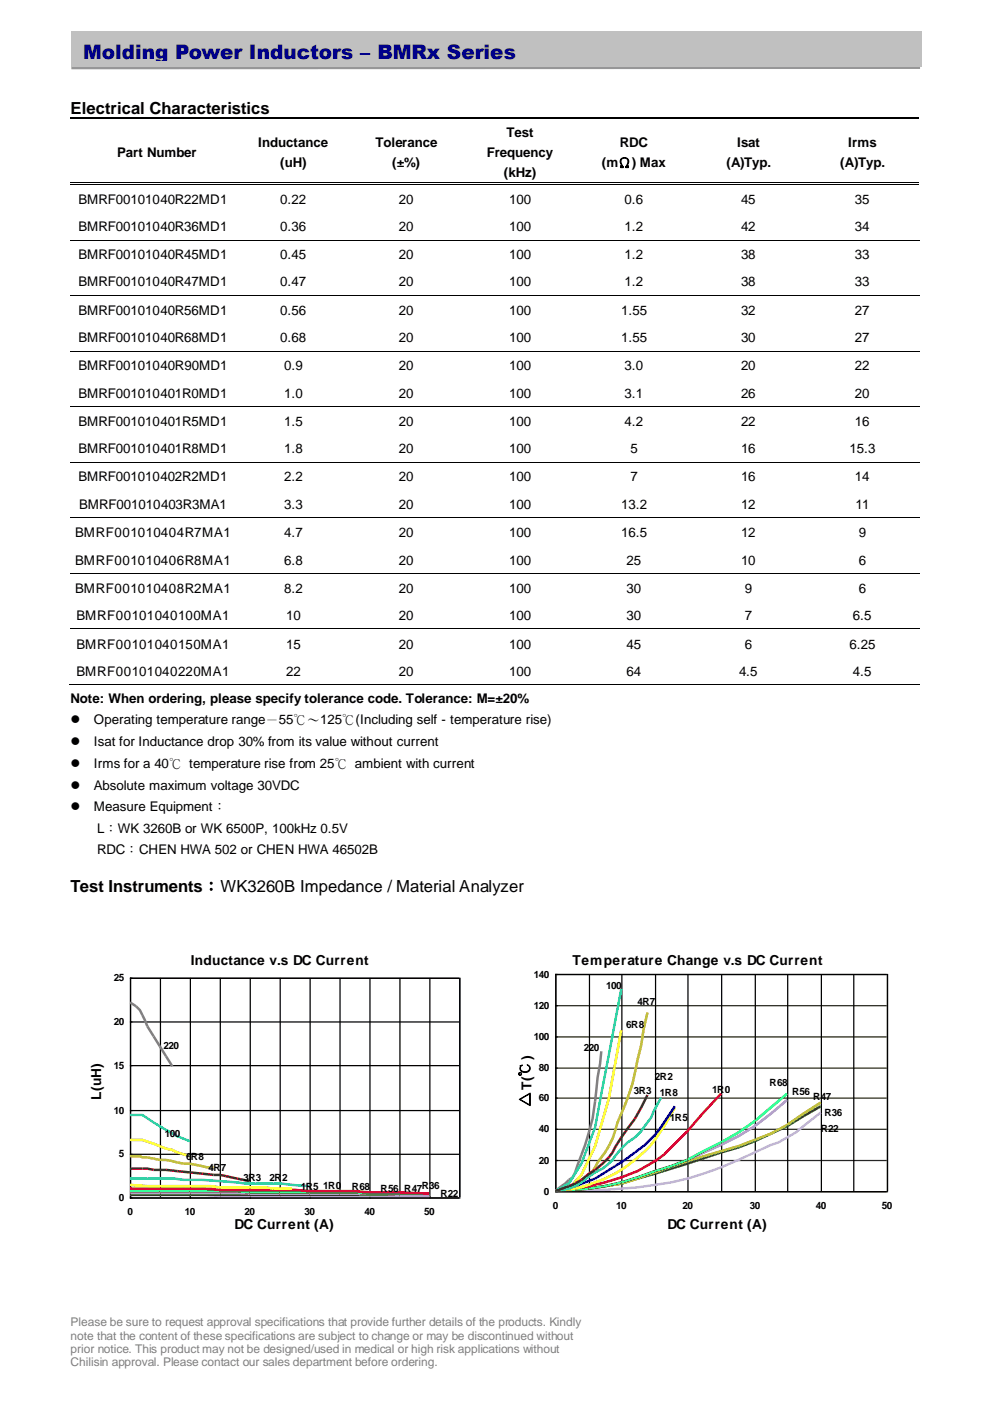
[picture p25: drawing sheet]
<svg xmlns="http://www.w3.org/2000/svg" width="210mm" height="297mm" viewBox="0 0 210 297" stroke-linecap="round" stroke-linejoin="round" font-family="sans-serif">
<defs><g id="words">
<text font-size="4.2" fill="#000080" x="17.6" y="12.6">Molding Power Inductors – BMRx Series</text>
<g font-size="3.5">
<text x="15" y="24.1">Electrical Characteristics</text>
<text x="15" y="189.2">Test Instruments：WK3260B Impedance / Material Analyzer</text>
</g>
<g font-size="2.9">
<text x="40.5" y="204.6">Inductance v.s DC Current</text>
<text x="121.5" y="204.6">Temperature Change v.s DC Current</text>
<text x="21.5" y="233.2" transform="rotate(-90 21.5 233.2)">L(uH)</text>
<text x="112.2" y="234.5" transform="rotate(-90 112.2 234.5)">△ T(℃ )</text>
<text x="49.8" y="260.5">DC Current (A)</text>
<text x="141.6" y="260.5">DC Current (A)</text>
</g>
<g font-size="2.8">
<text x="107.5" y="29.1">Test</text>
<text x="24.9" y="33.3">Part Number</text>
<text x="54.8" y="31.2">Inductance</text>
<text x="59.5" y="35.4">(uH)</text>
<text x="79.6" y="31.2">Tolerance</text>
<text x="83.2" y="35.4">(±%)</text>
<text x="103.2" y="33.3">Frequency</text>
<text x="127.7" y="35.4">(mΩ) Max</text>
<text x="131.5" y="31.2">RDC</text>
<text x="154.1" y="35.4">(A)Typ.</text>
<text x="156.3" y="31.2">Isat</text>
<text x="178.2" y="35.4">(A)Typ.</text>
<text x="179.9" y="31.2">Irms</text>
<text x="106.9" y="37.6">(kHz)</text>
<text x="16.7" y="43.2">BMRF00101040R22MD1</text>
<text x="59.5" y="43.2">0.22</text>
<text x="84.6" y="43.2">20</text>
<text x="108" y="43.2">100</text>
<text x="132.5" y="43.2">0.6</text>
<text x="157.2" y="43.2">45</text>
<text x="181.3" y="43.2">35</text>
<text x="16.7" y="49">BMRF00101040R36MD1</text>
<text x="59.5" y="49">0.36</text>
<text x="84.6" y="49">20</text>
<text x="108" y="49">100</text>
<text x="132.5" y="49">1.2</text>
<text x="157.2" y="49">42</text>
<text x="181.3" y="49">34</text>
<text x="16.7" y="54.9">BMRF00101040R45MD1</text>
<text x="59.5" y="54.9">0.45</text>
<text x="84.6" y="54.9">20</text>
<text x="108" y="54.9">100</text>
<text x="132.5" y="54.9">1.2</text>
<text x="157.2" y="54.9">38</text>
<text x="181.3" y="54.9">33</text>
<text x="16.7" y="60.7">BMRF00101040R47MD1</text>
<text x="59.5" y="60.7">0.47</text>
<text x="84.6" y="60.7">20</text>
<text x="108" y="60.7">100</text>
<text x="132.5" y="60.7">1.2</text>
<text x="157.2" y="60.7">38</text>
<text x="181.3" y="60.7">33</text>
<text x="16.7" y="66.8">BMRF00101040R56MD1</text>
<text x="59.5" y="66.8">0.56</text>
<text x="84.6" y="66.8">20</text>
<text x="108" y="66.8">100</text>
<text x="131.7" y="66.8">1.55</text>
<text x="157.2" y="66.8">32</text>
<text x="181.3" y="66.8">27</text>
<text x="16.7" y="72.6">BMRF00101040R68MD1</text>
<text x="59.5" y="72.6">0.68</text>
<text x="84.6" y="72.6">20</text>
<text x="108" y="72.6">100</text>
<text x="131.7" y="72.6">1.55</text>
<text x="157.2" y="72.6">30</text>
<text x="181.3" y="72.6">27</text>
<text x="16.7" y="78.5">BMRF00101040R90MD1</text>
<text x="60.3" y="78.5">0.9</text>
<text x="84.6" y="78.5">20</text>
<text x="108" y="78.5">100</text>
<text x="132.5" y="78.5">3.0</text>
<text x="157.2" y="78.5">20</text>
<text x="181.3" y="78.5">22</text>
<text x="16.7" y="84.3">BMRF001010401R0MD1</text>
<text x="60.3" y="84.3">1.0</text>
<text x="84.6" y="84.3">20</text>
<text x="108" y="84.3">100</text>
<text x="132.5" y="84.3">3.1</text>
<text x="157.2" y="84.3">26</text>
<text x="181.3" y="84.3">20</text>
<text x="16.7" y="90.4">BMRF001010401R5MD1</text>
<text x="60.3" y="90.4">1.5</text>
<text x="84.6" y="90.4">20</text>
<text x="108" y="90.4">100</text>
<text x="132.5" y="90.4">4.2</text>
<text x="157.2" y="90.4">22</text>
<text x="181.3" y="90.4">16</text>
<text x="16.7" y="96.1">BMRF001010401R8MD1</text>
<text x="60.3" y="96.1">1.8</text>
<text x="84.6" y="96.1">20</text>
<text x="108" y="96.1">100</text>
<text x="133.7" y="96.1">5</text>
<text x="157.2" y="96.1">16</text>
<text x="180.2" y="96.1">15.3</text>
<text x="16.7" y="102.1">BMRF001010402R2MD1</text>
<text x="16.8" y="107.9">BMRF001010403R3MA1</text>
<text x="60.3" y="102.1">2.2</text>
<text x="60.3" y="107.9">3.3</text>
<text x="84.6" y="102.1">20</text>
<text x="84.6" y="107.9">20</text>
<text x="108" y="102.1">100</text>
<text x="108" y="107.9">100</text>
<text x="131.7" y="107.9">13.2</text>
<text x="133.7" y="102.1">7</text>
<text x="157.2" y="102.1">16</text>
<text x="157.2" y="107.9">12</text>
<text x="181.3" y="102.1">14</text>
<text x="181.5" y="107.9">11</text>
<text x="16" y="113.9">BMRF001010404R7MA1</text>
<text x="60.3" y="113.9">4.7</text>
<text x="84.6" y="113.9">20</text>
<text x="108" y="113.9">100</text>
<text x="131.7" y="113.9">16.5</text>
<text x="157.2" y="113.9">12</text>
<text x="182.2" y="113.9">9</text>
<text x="16" y="119.7">BMRF001010406R8MA1</text>
<text x="60.3" y="119.7">6.8</text>
<text x="84.6" y="119.7">20</text>
<text x="108" y="119.7">100</text>
<text x="132.9" y="119.7">25</text>
<text x="157.2" y="119.7">10</text>
<text x="182.2" y="119.7">6</text>
<text x="16" y="125.7">BMRF001010408R2MA1</text>
<text x="60.3" y="125.7">8.2</text>
<text x="84.6" y="125.7">20</text>
<text x="108" y="125.7">100</text>
<text x="132.9" y="125.7">30</text>
<text x="158" y="125.7">9</text>
<text x="182.2" y="125.7">6</text>
<text x="16.2" y="131.4">BMRF00101040100MA1</text>
<text x="60.7" y="131.4">10</text>
<text x="84.6" y="131.4">20</text>
<text x="108" y="131.4">100</text>
<text x="132.9" y="131.4">30</text>
<text x="158" y="131.4">7</text>
<text x="180.9" y="131.4">6.5</text>
<text x="16.2" y="137.5">BMRF00101040150MA1</text>
<text x="60.7" y="137.5">15</text>
<text x="84.6" y="137.5">20</text>
<text x="108" y="137.5">100</text>
<text x="132.9" y="137.5">45</text>
<text x="158" y="137.5">6</text>
<text x="180.2" y="137.5">6.25</text>
<text x="16.2" y="143.3">BMRF00101040220MA1</text>
<text x="60.7" y="143.3">22</text>
<text x="84.6" y="143.3">20</text>
<text x="108" y="143.3">100</text>
<text x="132.9" y="143.3">64</text>
<text x="156.7" y="143.3">4.5</text>
<text x="180.9" y="143.3">4.5</text>
<text x="15" y="149.1">Note: When ordering, please specify tolerance code. Tolerance: M=±20%</text>
<text x="15" y="153.6">⚫</text>
<text x="19.9" y="153.6">Operating temperature range－55℃～125℃(Including self - temperature rise)</text>
<text x="15" y="158.3">⚫</text>
<text x="19.9" y="158.3">Isat for Inductance drop 30% from its value without current</text>
<text x="15" y="162.8">⚫</text>
<text x="15" y="167.4">⚫</text>
<text x="19.9" y="162.8">Irms for a 40℃ temperature rise from 25℃ ambient with current</text>
<text x="19.9" y="167.4">Absolute maximum voltage 30VDC</text>
<text x="15" y="172">⚫</text>
<text x="19.9" y="172">Measure Equipment：</text>
<text x="20.6" y="176.6">L：WK 3260B or WK 6500P, 100kHz 0.5V</text>
<text x="20.6" y="181.1">RDC：CHEN HWA 502 or CHEN HWA 46502B</text>
</g>
<g font-size="2.5" fill="#7f7f7f">
<text x="15" y="281.1">Please be sure to request approval specifications that provide further details of the products. Kindly</text>
<text x="15" y="284">note that the content of these specifications are subject to change or may be discontinued without</text>
<text x="15" y="286.9">prior notice. This product may not be designed/used in medical or high risk applications without</text>
<text x="15" y="289.7">Chilisin approval. Please contact our sales department before ordering.</text>
</g>
<g font-size="2.1">
<text x="24.1" y="208.1">25</text>
<text x="113.3" y="207.3">140</text>
<text x="128.6" y="209.7">100</text>
<text x="113.3" y="213.9">120</text>
<text x="135.2" y="213.1">4R7</text>
<text x="24.1" y="217.3">20</text>
<text x="113.3" y="220.5">100</text>
<text x="132.8" y="217.9">6R8</text>
<text x="24.1" y="226.6">15</text>
<text x="34.7" y="222.4">220</text>
<text x="114.3" y="227.1">80</text>
<text x="123.8" y="222.9">220</text>
<text x="114.3" y="233.5">60</text>
<text x="134.4" y="231.9">3R3</text>
<text x="138.9" y="229">2R2</text>
<text x="140" y="232.4">1R8</text>
<text x="151.1" y="231.6">1R0</text>
<text x="163.2" y="230.3">R68</text>
<text x="168" y="232.2">R56</text>
<text x="172.5" y="233.2">R47</text>
<text x="24.1" y="236.1">10</text>
<text x="142.1" y="237.7">1R5</text>
<text x="174.9" y="236.7">R36</text>
<text x="25.2" y="245.4">5</text>
<text x="35" y="241.2">100</text>
<text x="39.5" y="245.9">6R8</text>
<text x="114.3" y="240.1">40</text>
<text x="174.1" y="240.1">R22</text>
<text x="44.2" y="248.3">4R7</text>
<text x="51.6" y="250.4">3R3</text>
<text x="57.2" y="250.4">2R2</text>
<text x="114.3" y="246.7">20</text>
<text x="25.2" y="254.7">0</text>
<text x="27" y="257.6">0</text>
<text x="39.2" y="257.6">10</text>
<text x="51.9" y="257.6">20</text>
<text x="63.8" y="252.3">1R5</text>
<text x="64.6" y="257.6">30</text>
<text x="68.6" y="252">1R0</text>
<text x="74.6" y="252.3">R68</text>
<text x="77.3" y="257.6">40</text>
<text x="80.7" y="252.8">R56</text>
<text x="85.7" y="252.8">R47</text>
<text x="89.4" y="252">R36</text>
<text x="90" y="257.6">50</text>
<text x="93.4" y="253.9">R22</text>
<text x="115.4" y="253.3">0</text>
<text x="117.2" y="256.2">0</text>
<text x="130.7" y="256.2">10</text>
<text x="144.7" y="256.2">20</text>
<text x="159" y="256.2">30</text>
<text x="173" y="256.2">40</text>
<text x="187" y="256.2">50</text>
</g>
</g></defs>
<path d="M195.1 14.1l-180 .1" fill="none" stroke="#969696" stroke-width="1.1" stroke-linecap="butt"/>
<path d="M15.1 6.6h180.4v7.5h-180.4z" fill-rule="evenodd" fill="#c0c0c0"/>
<g fill="none" stroke="#000" stroke-width=".21">
<path d="M15 24.9h35.3M15 25.2h35.3M15 38.8h35.3M15 39h35.3M50.7 24.9h23.3M50.7 25.2h23.3M50.7 38.8h23.3M50.7 39h23.3M74.4 24.9h23.9M74.4 25.2h23.9M74.4 38.8h23.9M74.4 39h23.9"/>
<path d="M98.7 24.9h23.7M98.7 25.2h23.7M98.7 38.8h23.7M98.7 39h23.7M122.8 24.9h23.8M122.8 25.2h23.8M122.8 38.8h23.8M122.8 39h23.8M147 24.9h23.9M147 25.2h23.9M147 38.8h23.9M147 39h23.9"/>
<path d="M171.3 24.9h23.7M171.3 25.2h23.7M171.3 38.8h23.7M171.3 39h23.7M15 50.9h35.3M50.4 50.9h23.6M74.1 50.9h24.2M98.4 50.9h24M122.6 50.9h24M146.7 50.9h24.2M171 50.9h24M15 62.6h35.3"/>
<path d="M15 74.5h35.3M50.4 62.6h23.6M50.4 74.5h23.6M74.1 62.6h24.2M74.1 74.5h24.2M98.4 62.6h24M98.4 74.5h24M122.6 62.6h24M122.6 74.5h24M146.7 62.6h24.2M146.7 74.5h24.2M171 62.6h24"/>
<path d="M171 74.5h24M15 86.2h35.3M15 98h35.3M50.4 86.2h23.6M50.4 98h23.6M74.1 86.2h24.2M74.1 98h24.2M98.4 86.2h24M98.4 98h24M122.6 86.2h24M122.6 98h24M146.7 86.2h24.2"/>
<path d="M146.7 98h24.2M171 86.2h24M171 98h24M15 109.8h35.3M50.4 109.8h23.6M74.1 109.8h24.2M98.4 109.8h24M122.6 109.8h24M146.7 109.8h24.2M171 109.8h24M15 121.6h35.3M15 133.3h35.3"/>
<path d="M50.4 121.6h23.6M50.4 133.3h23.6M74.1 121.6h24.2M74.1 133.3h24.2M98.4 121.6h24M98.4 133.3h24M122.6 121.6h24M122.6 133.3h24M146.7 121.6h24.2M146.7 133.3h24.2M171 121.6h24M171 133.3h24"/>
<path d="M14.8 145.2h180.2"/>
</g>
<g fill="#000">
<path d="M50.3 24.8h.4v.2h-.4z" fill-rule="evenodd"/>
<path d="M50.3 25.1h.4v.2h-.4z" fill-rule="evenodd"/>
<path d="M50.3 38.7h.4v.1h-.4z" fill-rule="evenodd"/>
<path d="M50.3 39h.4v.1h-.4z" fill-rule="evenodd"/>
<path d="M74 24.8h.4v.2h-.4z" fill-rule="evenodd"/>
<path d="M74 25.1h.4v.2h-.4z" fill-rule="evenodd"/>
<path d="M74 38.7h.4v.1h-.4z" fill-rule="evenodd"/>
<path d="M74 39h.4v.1h-.4z" fill-rule="evenodd"/>
<path d="M98.3 24.8h.4v.2h-.4z" fill-rule="evenodd"/>
<path d="M98.3 25.1h.4v.2h-.4z" fill-rule="evenodd"/>
<path d="M98.3 38.7h.4v.1h-.4z" fill-rule="evenodd"/>
<path d="M98.3 39h.4v.1h-.4z" fill-rule="evenodd"/>
<path d="M122.4 24.8h.4v.2h-.4z" fill-rule="evenodd"/>
<path d="M122.4 25.1h.4v.2h-.4z" fill-rule="evenodd"/>
<path d="M122.4 38.7h.4v.1h-.4z" fill-rule="evenodd"/>
<path d="M122.4 39h.4v.1h-.4z" fill-rule="evenodd"/>
<path d="M146.6 24.8h.4v.2h-.4z" fill-rule="evenodd"/>
<path d="M146.6 25.1h.4v.2h-.4z" fill-rule="evenodd"/>
<path d="M146.6 38.7h.4v.1h-.4z" fill-rule="evenodd"/>
<path d="M146.6 39h.4v.1h-.4z" fill-rule="evenodd"/>
<path d="M170.9 24.8h.4v.2h-.4z" fill-rule="evenodd"/>
<path d="M170.9 25.1h.4v.2h-.4z" fill-rule="evenodd"/>
<path d="M170.9 38.7h.4v.1h-.4z" fill-rule="evenodd"/>
<path d="M170.9 39h.4v.1h-.4z" fill-rule="evenodd"/>
<path d="M50.3 50.8l.1 .2z" fill-rule="evenodd"/>
<path d="M74 50.8l.1 .2z" fill-rule="evenodd"/>
<path d="M98.3 50.8l.1 .2z" fill-rule="evenodd"/>
<path d="M122.4 50.8l.2 .2z" fill-rule="evenodd"/>
<path d="M146.6 50.8l.1 .2z" fill-rule="evenodd"/>
<path d="M170.9 50.8l.1 .2z" fill-rule="evenodd"/>
<path d="M50.3 62.5l.1 .2z" fill-rule="evenodd"/>
<path d="M50.3 74.4l.1 .1z" fill-rule="evenodd"/>
<path d="M74 62.5l.1 .2z" fill-rule="evenodd"/>
<path d="M74 74.4l.1 .1z" fill-rule="evenodd"/>
<path d="M98.3 62.5l.1 .2z" fill-rule="evenodd"/>
<path d="M98.3 74.4l.1 .1z" fill-rule="evenodd"/>
<path d="M122.4 62.5l.2 .2z" fill-rule="evenodd"/>
<path d="M122.4 74.4l.2 .1z" fill-rule="evenodd"/>
<path d="M146.6 62.5l.1 .2z" fill-rule="evenodd"/>
<path d="M146.6 74.4l.1 .1z" fill-rule="evenodd"/>
<path d="M170.9 62.5l.1 .2z" fill-rule="evenodd"/>
<path d="M170.9 74.4l.1 .1z" fill-rule="evenodd"/>
<path d="M50.3 86.1l.1 .2z" fill-rule="evenodd"/>
<path d="M50.3 98l.1 .1z" fill-rule="evenodd"/>
<path d="M74 86.1l.1 .2z" fill-rule="evenodd"/>
<path d="M74 98l.1 .1z" fill-rule="evenodd"/>
<path d="M98.3 86.1l.1 .2z" fill-rule="evenodd"/>
<path d="M98.3 98l.1 .1z" fill-rule="evenodd"/>
<path d="M122.4 86.1l.2 .2z" fill-rule="evenodd"/>
<path d="M122.4 98l.2 .1z" fill-rule="evenodd"/>
<path d="M146.6 86.1l.1 .2z" fill-rule="evenodd"/>
<path d="M146.6 98l.1 .1z" fill-rule="evenodd"/>
<path d="M170.9 86.1l.1 .2z" fill-rule="evenodd"/>
<path d="M170.9 98l.1 .1z" fill-rule="evenodd"/>
<path d="M50.3 109.7l.1 .1z" fill-rule="evenodd"/>
<path d="M74 109.7l.1 .1z" fill-rule="evenodd"/>
<path d="M98.3 109.7l.1 .1z" fill-rule="evenodd"/>
<path d="M122.4 109.7l.2 .1z" fill-rule="evenodd"/>
<path d="M146.6 109.7l.1 .1z" fill-rule="evenodd"/>
<path d="M170.9 109.7l.1 .1z" fill-rule="evenodd"/>
<path d="M50.3 121.6l.1 .1z" fill-rule="evenodd"/>
<path d="M50.3 133.3l.1 .1z" fill-rule="evenodd"/>
<path d="M74 121.6l.1 .1z" fill-rule="evenodd"/>
<path d="M74 133.3l.1 .1z" fill-rule="evenodd"/>
<path d="M98.3 121.6l.1 .1z" fill-rule="evenodd"/>
<path d="M98.3 133.3l.1 .1z" fill-rule="evenodd"/>
<path d="M122.4 121.6l.2 .1z" fill-rule="evenodd"/>
<path d="M122.4 133.3l.2 .1z" fill-rule="evenodd"/>
<path d="M146.6 121.6l.1 .1z" fill-rule="evenodd"/>
<path d="M146.6 133.3l.1 .1z" fill-rule="evenodd"/>
<path d="M170.9 121.6l.1 .1z" fill-rule="evenodd"/>
<path d="M170.9 133.3l.1 .1z" fill-rule="evenodd"/>
<path d="M50.1 145.1l.2 .2z" fill-rule="evenodd"/>
<path d="M73.9 145.1l.1 .2z" fill-rule="evenodd"/>
<path d="M98.1 145.1l.2 .2z" fill-rule="evenodd"/>
<path d="M122.3 145.1l.1 .2z" fill-rule="evenodd"/>
<path d="M146.4 145.1l.2 .2z" fill-rule="evenodd"/>
<path d="M170.7 145.1l.2 .2z" fill-rule="evenodd"/>
</g>
<path d="M27.6 207.3h69.8v46.6h-69.8z" fill-rule="evenodd" fill="#fff"/>
<g fill="none" stroke="#000" stroke-width=".26">
<path d="M27.7 216.7h69.6M34 207.4v46.3M40.4 207.4v46.6M46.7 207.4v46.3M53.1 207.4v46.6M59.4 207.4v46.3M65.8 207.4v46.6M72.1 207.4v46.3M78.5 207.4v46.6M84.8 207.4v46.3M91.2 207.4v46.6M97.3 207.4h-69.6v46.6h69.8"/>
<path d="M97.5 207.4v46.3M27.7 225.9h69.6M27.7 235.5h69.6M27.7 244.7h69.6"/>
</g>
<path d="M27.6 245.1h2.1l.5 .3h1.1l2.6 .5h1.3l3.7 .8h1.3l3.7 .8h1.4" fill="none" stroke="#f90" stroke-width=".53"/>
<path d="M27.6 212.6a4.7 4.7 0 0 1 2.6 2.6l1.1 2.4 5.2 8.5" fill="none" stroke="#808080" stroke-width=".53"/>
<path d="M27.6 236.4h2.6a48 48 0 0 0 10 5.6" fill="none" stroke="#0ff" stroke-width=".53"/>
<path d="M27.6 241.7h2.6l5 1.8 1.3 .3 1.1 .5 2.6 .8" fill="none" stroke="#fc0" stroke-width=".53"/>
<path d="M27.7 253.5h15.9l3.1 .2h44.5" fill="none" stroke="#c9f" stroke-width=".26"/>
<path d="M27.7 253.5h63.5" fill="none" stroke="#008000" stroke-width=".26"/>
<path d="M27.7 253.2h47.6l3.2 .3h12.7" fill="none" stroke="#808000" stroke-width=".26"/>
<path d="M27.6 252.8h22.2l3.1 .3h28.6l3.2 .2h6.3" fill="none" stroke="#f0f" stroke-width=".53"/>
<path d="M27.6 252.5h22.2l3.1 .3h22.3l3.1 .3h12.7" fill="none" stroke="#0f0" stroke-width=".53"/>
<path d="M27.6 252h15.8l3.2 .3h15.9l3.1 .2h9.6l3.1 .3h6.4l6.3 .3" fill="none" stroke="#f00" stroke-width=".53"/>
<path d="M27.6 251.2l3.7 .3h13.4l1.9 .2h9.5l1.9 .3h3.9" fill="none" stroke="#ff0" stroke-width=".53"/>
<path d="M27.6 249.9h9.5l1.8 .3a76.9 76.9 0 0 1 13.2 .8 98.5 98.5 0 0 1 13.5 .5" fill="none" stroke="#0cf" stroke-width=".53"/>
<path d="M27.6 247.8h3.7l1.3 .2a36.2 36.2 0 0 1 7.6 .6l5.1 .5h1.3l6.3 1.3" fill="none" stroke="#800000" stroke-width=".53"/>
<path d="M117.8 206.5h70.3v46h-70.3z" fill-rule="evenodd" fill="#fff"/>
<path d="M117.9 206.6h70.1M117.9 213.2h70.1M117.9 219.8h70.1M117.9 226.5h70.1M117.9 232.8h70.1M117.9 239.4h70.1M117.9 246.1h70.1M117.9 252.7h70.1" fill="none" stroke="#330" stroke-width=".26"/>
<g fill="none" stroke="#000" stroke-width=".26">
<path d="M117.9 213.2h.3M117.9 219.8h.3M125 206.6v45.8M131.9 206.6v45.8M139 206.6v45.8M145.9 206.6v45.8M153.1 206.6v45.8M160.2 206.6v45.8M167.1 206.6v45.8M174.2 206.6v45.8M181.1 206.6v45.8M188 206.6h-70.1v46.1h70.3"/>
<path d="M188.2 206.6v45.8M117.9 226.5h.3M117.9 232.8h.3M117.9 239.4h.3M117.9 246.1h.3"/>
</g>
<path d="M137.3 214.7l-.8 3.4-.5 3.5-.8 3.2a48.8 48.8 0 0 1-4.2 13.2 18.9 18.9 0 0 1-4.3 8.5l-1 1.8-1.6 1.3-2.1 1.4-.5 .5-1.6 .5h-.8l-1.3 .5" fill="none" stroke="#f90" stroke-width=".53"/>
<path d="M127.5 222.9l-.2 2.6-.6 2.9a49.8 49.8 0 0 1-4.2 18.6l-1 2.6-3.7 2.9" fill="none" stroke="#808080" stroke-width=".53"/>
<path d="M131.8 218.4l-2.7 14.5-2.9 10.1-2.9 6.1-2.6 2.9-2.9 .5" fill="none" stroke="#fc0" stroke-width=".53"/>
<path d="M131.8 209.7l-5.6 29.3-2.9 7.7-2.6 4.3-2.9 1.5" fill="none" stroke="#0ff" stroke-width=".53"/>
<path d="M174.1 235.9l-5.3 4.2-3.7 2.1-1.6 .5a117.5 117.5 0 0 1-17.7 7.2 86 86 0 0 1-20.9 2.4l-7.1 .2" fill="none" stroke="#c9f" stroke-width=".53"/>
<path d="M174.1 234.5l-7.2 4.3a67.8 67.8 0 0 1-14 5.5l-7.1 2.4-14 4.3a89.9 89.9 0 0 1-14 1.5" fill="none" stroke="#008000" stroke-width=".53"/>
<path d="M174.1 233.7l-7.2 4.8-3.4 1.9-6.9 2.6a213.5 213.5 0 0 0-21.4 6.9l-3.4 1.1a89.9 89.9 0 0 1-14 1.5" fill="none" stroke="#9c0" stroke-width=".53"/>
<path d="M166.9 233.2a49.6 49.6 0 0 1-14 9.5l-7.1 3.2-3.5 1.3-3.4 1.1a52.7 52.7 0 0 1-17.4 4l-3.7 .2" fill="none" stroke="#f0f" stroke-width=".53"/>
<path d="M166.9 231.9l-3.4 2.9a51.9 51.9 0 0 1-14.3 9.3l-3.4 1.8-3.5 1.3-3.4 1.1a52.7 52.7 0 0 1-17.4 4l-3.7 .2" fill="none" stroke="#0f0" stroke-width=".53"/>
<path d="M152.9 231.9l-7.1 7.9-3.5 3.5a24.6 24.6 0 0 1-10.5 6.3 61.4 61.4 0 0 1-14 2.9" fill="none" stroke="#f00" stroke-width=".53"/>
<path d="M143.1 234.8a41.9 41.9 0 0 1-6.3 9.3 29.8 29.8 0 0 1-19 8.4" fill="none" stroke="#ff0" stroke-width=".53"/>
<path d="M143.1 234.5a33.2 33.2 0 0 1-6.3 8.2 75.6 75.6 0 0 1-10.6 7.2 38.7 38.7 0 0 1-8.4 2.6" fill="none" stroke="#00f" stroke-width=".53"/>
<path d="M140.2 232.7l-1.6 2.9-.5 1.3-.8 1.1a11.4 11.4 0 0 1-4.2 4.2l-2.7 2.9a8.9 8.9 0 0 1-4.2 3.5l-1.6 1a10.4 10.4 0 0 1-6.8 2.9" fill="none" stroke="#0cf" stroke-width=".53"/>
<path d="M137.3 232.2l-2.6 5a40.4 40.4 0 0 0-4.8 7.1 17.9 17.9 0 0 1-5.3 4.8l-1.3 1.1-1.3 .8-4.2 1.5" fill="none" stroke="#800000" stroke-width=".53"/>
<use href="#words"/>
</svg>
